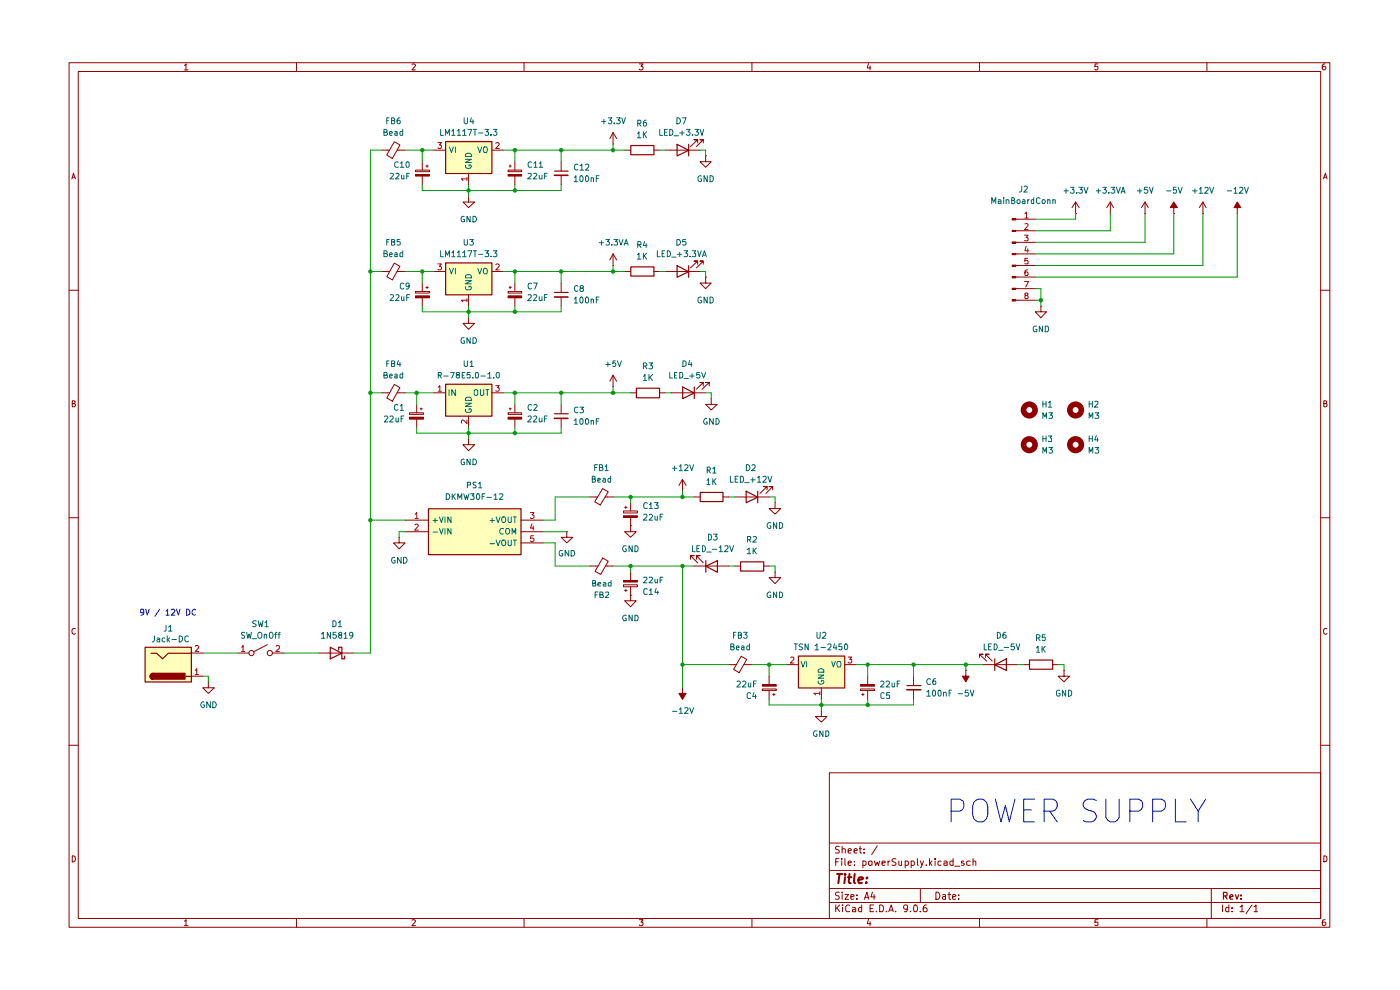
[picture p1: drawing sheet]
<svg xmlns="http://www.w3.org/2000/svg" width="297mm" height="210mm" viewBox="0 0 297 210" stroke-linecap="round" stroke-linejoin="round" font-family="sans-serif">
<g fill="none" stroke="#910000" stroke-width=".21">
<path d="M14.7 13.3h267.4v183.4h-267.4zM16.6 15.2h263.6v179.6h-263.6zM39.1 13.9l.4-.3v1.2M39.1 14.8h.8M62.9 13.3v1.9M87.4 13.6h.5l.2 .2-.7 1h.7M111.2 13.3v1.9M135.6 13.6h.8l-.4 .5h.3l.1 .1-.1 .5-.5 .1-.2-.1M159.5 13.3v1.9M184.2 13.5l-.2 .9h.7M184.6 14v.8M207.8 13.3v1.9"/>
<path d="M232.9 13.6h-.6l-.1 .6 .6-.1 .1 .6-.1 .1h-.4l-.2-.1M256 13.3v1.9M281.1 13.6h-.4l-.2 1 .3 .2h.2l.3-.2v-.4l-.2-.1h-.5l-.1 .1M15.2 37.9l.4-1.1 .4 1.1M15.3 37.6h.6M280.8 37.9l.4-1.1 .3 1.1M280.8 37.6h.6M14.7 61.6h1.9M280.2 61.6h1.9M15.3 85.6h.5l.1-.2v-.3l-.6-.1v1.3l.6-.1 .1-.3-.2-.3M280.8 85.6h.5l.1-.2v-.3l-.6-.1v1.3l.6-.1 .1-.3-.2-.3M14.7 109.8h1.9"/>
<path d="M280.2 109.8h1.9M16 133.4l-.2-.1a.65 .65 0 0 0-.6 .6 .65 .65 0 0 0 .6 .6l.2-.1M281.5 133.4l-.2-.1a.65 .65 0 0 0-.6 .6 .65 .65 0 0 0 .6 .6l.2-.1M14.7 158.1h1.9M280.2 158.1h1.9M175.9 163.9h104.3v30.9h-104.3zM175.9 178.8h104.3M178.1 179.6l-.5-.1-.3 .2v.4l.5 .2 .3 .4-.2 .2h-.7M178.7 179.5v1.4M182.5 179.5v1.3v.1h.3M186.1 179.4l-1.2 1.9M15.3 181.5a.64 .64 0 0 1 .7 .7 .64 .64 0 0 1-.7 .6z"/>
<path d="M39.1 195.4l.4-.3v1.3M39.1 196.4h.8M62.9 194.8v1.9M87.4 195.2l.5-.1 .2 .2-.7 1.1h.7M111.2 194.8v1.9M135.6 195.1h.8l-.4 .5h.3l.1 .2-.1 .5-.5 .1-.2-.2M159.5 194.8v1.9M175.9 191.4h104.3M175.9 188.5h104.3M175.9 184.7h104.3M177.3 192v1.4M177.3 182.8h.5"/>
<path d="M177.6 192.6l.5 .8M178 182.1h-.7v1.5M178.1 189.3l-.5-.1-.3 .2v.4l.5 .2 .3 .4-.3 .4-.6-.1M178.1 192l-.8 .8M178.6 182.1v.2M178.6 182.6v1M178.7 189.2v.2M178.7 180.2l.2-.2 .4 .2v.7M178.7 189.8v1M178.7 192v.1M178.7 192.5v.9M179.2 189.8h.8l-.8 1h.8"/>
<path d="M179.2 182.1v1.3l.2 .2M179.9 183.1l.7-.1-.2-.4-.5 .2v.6l.3 .2 .3-.1M179.9 180.5l.7-.1-.2-.4-.5 .2v.6l.1 .1h.5M180.3 192.1l-.5-.1-.4 .3 .1 .9 .2 .2 .6-.1M180.5 190.3l.7-.2-.1-.3h-.6v.9h.6M180.9 192.5h.4l.2 .2v.7h-.6v-.4l.6-.2M181.2 180.5l.7-.1-.1-.3-.4-.1-.2 .2 .1 .7h.5M181.3 183.5v.1M181.3 182.7v.1M181.8 190.6v.2M181.8 189.8v.2M182.3 180h.5"/>
<path d="M182.8 192v1.4h-.5l-.2-.7 .3-.2h.4M183.1 182.7l.4-.1 .2 .3-.1 .6h-.5M183.1 182.6v1.5M183.3 180.9h.1M183.3 180.1v.1M183.4 190.8l.5-1.6 .4 1.6M183.5 190.3h.7M184.2 195l-.2 .9h.7M184.3 182.7h.7v.8h-.7zM184.6 195.5v.9M184.6 192.7h.5M185.1 189.2l-.4 1.1h1"/>
<path d="M185.3 192h-.7v1.4h.7M185.4 189.8v1M185.5 182.6l.3 1 .3-.7 .3 .7 .2-1M185.9 193.3v.1M186.6 192a.81 .81 0 0 1 .9 .4 .81 .81 0 0 1-.3 1h-.6zM187.1 183.1l.7-.1-.1-.3-.4-.1-.2 .2v.6l.2 .2 .4-.1M188 193.3v.1M188.4 182.6v1M188.6 193.4l.5-1.4 .4 1.4M188.7 193.1h.7M188.8 182.6l-.4 .3M190 193.3v.1"/>
<path d="M190.1 182.2l-.6-.1-.3 .3 .1 .3 .8 .4-.1 .4h-.8M190.7 182.6v.8l.2 .2 .4-.1M191.3 182.6v1M192 182.7l.5-.1 .2 .3-.1 .6h-.6M192 182.6v1.5M192.5 192.6v.2a.52 .52 0 0 1-.8-.2l.2-.6h.4l.2 .1a1.27 1.27 0 0 1-.2 1.3h-.4M193.1 193.3v.1M193.3 182.7l.4-.1 .3 .3-.1 .6h-.6M193.3 182.6v1.5M194 192h.1a.87 .87 0 0 1 .3 1.4l-.5-.1-.1-.8zM194.7 182.1v1.4l.1 .1M195.2 193.3v.1"/>
<path d="M195.2 182.6l.4 1M195.2 188.5v2.9M195.9 182.6a2.02 2.02 0 0 1-.7 1.5M196.5 192h-.2a1.04 1.04 0 0 0-.3 1.4h.5l.2-.6-.3-.3-.6 .3M196.5 183.5v.1M197.2 182.1v1.5M197.3 183.1l.4 .5M197.7 182.6l-.5 .5M198.4 182.1v.2M198.4 182.6v1M198.5 189.2a.77 .77 0 0 1 .9 .8 .77 .77 0 0 1-.9 .8zM199.6 182.7l-.4-.1-.2 .3 .1 .6h.5"/>
<path d="M200 189.8h.6v1M200.2 182.7l.5-.1 .2 .2v.8M200.6 190.1l-.7 .2 .3 .5 .4-.1M200.9 183l-.7 .1v.4h.7M201.1 189.8h.6M201.3 189.2v1.5l.4 .1M202.1 190.3l.7-.2-.1-.3h-.6v.9h.6M202.2 182.7l-.4-.1-.3 .3 .1 .6h.6M202.2 182.1v1.5M202.5 183.7h1.1M203.4 190.6v.2M203.4 189.8v.2"/>
<path d="M204.5 182.7h-.5v.4h.5l.1 .3-.3 .2-.3-.1M205.8 182.7l-.4-.1-.3 .3 .1 .6h.6M206.4 182.7l.4-.1 .2 .2v.8M206.4 182.1v1.5M207.8 194.8v1.9M232.9 195.1h-.6l-.1 .6 .6-.1 .1 .6-.1 .2h-.4l-.2-.2M256 194.8v1.9M257 188.5v6.3M259.3 192v1.4M260.7 192v1.4h-.6v-.9h.6M261.4 193.3v.1M261.4 192.5v.2"/>
<path d="M263.1 192.4l.3-.2 .1-.2v1.4M263.1 193.4h.8M265.6 192l-1.3 1.8M266 192.4l.5-.4v1.4M266 193.4h.8M280.8 181.5a.64 .64 0 0 1 .7 .7 .64 .64 0 0 1-.7 .6zM281.1 195.1l-.4 .1-.2 .9 .3 .3h.2l.3-.3v-.3l-.2-.2h-.5l-.1 .2"/>
</g>
<path d="M259.6 190h.6l.1-.5-.2-.2h-.5v1.4M259.9 190l.4 .7M260.9 190.3l.7-.2-.2-.3-.4 .1-.1 .7 .1 .1h.5M262.1 189.8l.3 .9 .4-.9M263.3 190.6v.1M263.3 189.9v.1" fill="none" stroke="#910000" stroke-width=".25"/>
<path d="M177.6 185.4h1.1M178.1 185.4l-.3 1.9M179.3 185.4v.2M179.3 186.1l-.2 1.2M179.9 186.1h.7M180.2 185.4l-.2 1.6 .1 .3h.4M181.3 185.4l-.2 1.6 .3 .3M182.1 186.7l.9-.2v-.3a.6 .6 0 0 0-.8 .1v1h.6M183.8 187.2v.1M183.9 186.2h.1l-.1 .1v-.1v.1" fill="none" stroke="#910000" stroke-width=".42"/>
<g fill="#ffb">
<path d="M30.7 137.3h9.9v7.3h-9.9z"/>
<path d="M169.3 139.1h9.9v6.8h-9.9z"/>
<path d="M94.5 55.7h9.8v6.8h-9.8z"/>
<path d="M94.5 30h9.8v6.8h-9.8z"/>
<path d="M90.9 107.9h19.6v9.7h-19.6z"/>
<path d="M94.5 81.5h9.8v6.7h-9.8z"/>
</g>
<path d="M211 139.8v2.4M211 141l2.5-1.2v2.4zM218.4 140h4.9v2h-4.9z" fill="none" stroke="#910000" stroke-width=".25"/>
<path d="M207.8 139.5v-.7h.7h-.7l1.5 1.4M209 139.5v-.7h.8h-.8l1.5 1.4M208.5 141h7.4M217.2 141h1.2M223.3 141h1.2" fill="none" stroke="#910000" stroke-width=".21"/>
<path d="M214.7 46.4h.8v.3h-.8z" fill="#910000"/>
<path d="M214.7 46.4h.8v.3h-.8z" fill="none" stroke="#910000" stroke-width=".21"/>
<path d="M214.7 48.9h.8v.2h-.8z" fill="#910000"/>
<path d="M214.7 48.9h.8v.2h-.8z" fill="none" stroke="#910000" stroke-width=".21"/>
<path d="M214.7 51.3h.8v.3h-.8z" fill="#910000"/>
<path d="M214.7 51.3h.8v.3h-.8z" fill="none" stroke="#910000" stroke-width=".21"/>
<path d="M214.7 53.8h.8v.2h-.8z" fill="#910000"/>
<path d="M214.7 53.8h.8v.2h-.8z" fill="none" stroke="#910000" stroke-width=".21"/>
<path d="M214.7 56.2h.8v.3h-.8z" fill="#910000"/>
<path d="M214.7 56.2h.8v.3h-.8z" fill="none" stroke="#910000" stroke-width=".21"/>
<path d="M214.7 58.7h.8v.2h-.8z" fill="#910000"/>
<path d="M214.7 58.7h.8v.2h-.8z" fill="none" stroke="#910000" stroke-width=".21"/>
<path d="M214.7 61.1h.8v.3h-.8z" fill="#910000"/>
<path d="M214.7 61.1h.8v.3h-.8z" fill="none" stroke="#910000" stroke-width=".21"/>
<path d="M214.7 63.6h.8v.3h-.8z" fill="#910000"/>
<g fill="none" stroke="#910000" stroke-width=".21">
<path d="M215.5 46.5h4.1M215.5 49h4.1M215.5 51.4h4.1M215.5 53.9h4.1M215.5 56.3h4.1M215.5 58.8h4.1M228.2 45.3h.1M228.2 42.9l-.8 1.1M228.2 42.9l.7 1.1M228.2 42.9v2.4M235.5 45.3h.1M235.5 42.9l-.7 1.1"/>
<path d="M235.5 42.9l.7 1.1M235.5 42.9v2.4M242.9 45.3h.1M242.9 42.9l-.7 1.1M242.9 42.9l.7 1.1M242.9 42.9v2.4M255.2 45.3h.1M255.2 42.9l-.8 1.1M255.2 42.9l.7 1.1M255.2 42.9v2.4M214.7 63.6h.8v.3h-.8zM215.5 61.2h4.1"/>
<path d="M215.5 63.7h4.1M193.8 143.4v2M193.8 146.3v2"/>
</g>
<path d="M217.3 49.9h.8l-.4 .5h.3v.7l-.7-.1M217.3 59.7h.9l-.6 1.2M217.4 45.3l.4-.3v1.2M217.4 47.5l.5-.1 .2 .4-.8 .9h.8M217.4 46.2h.7M217.7 52.3l-.3 .9h.8M218 54.8h-.6v.6l.2-.2 .4 .1v.7l-.6-.1M218 57.2l-.6 .3v.8l.6 .1v-.6l-.4-.1-.2 .2M218 52.8v.7M217.6 62.7l-.2-.1v-.4h.6v.4l-.6 .2 .1 .5h.5l.1-.4-.2-.2" fill="none" stroke="#b90000" stroke-width=".21"/>
<path d="M192.4 145.4h3" fill="none" stroke="#910000" stroke-width=".25"/>
<path d="M192.4 146.3h2.9" fill="none" stroke="#910000" stroke-width=".34"/>
<path d="M262.5 42.9l.7 1.1h-.7v1.3v-1.3h-.7z" fill="#910000"/>
<path d="M262.5 44h-.7l.7-1.1 .7 1.1h-.7v1.3M262.5 45.3h.1" fill="none" stroke="#910000" stroke-width=".21"/>
<path d="M249 42.9l.8 1.1h-.8v1.3v-1.3h-.8z" fill="#910000"/>
<path d="M249 44h.8l-.8-1.1-.8 1.1h.8v1.3M249 45.3h.1M220.8 65v1.1h1.2l-1.2 1.3-1.2-1.3h1.2M220.8 65h.1M225.7 142.2v1.2h1.2l-1.2 1.2-1.2-1.2h1.2M225.7 142.2h.1" fill="none" stroke="#910000" stroke-width=".21"/>
<g fill="none" stroke="#910000" stroke-width="1.2">
<circle cx="218.4" cy="94.3" r="1.23"/>
<circle cx="218.4" cy="87" r="1.23"/>
<circle cx="228.2" cy="94.3" r="1.23"/>
<circle cx="228.2" cy="87" r="1.23"/>
</g>
<path d="M204.9 142.2v1.2h.7l-.7 1.2-.8-1.2h.8z" fill="#910000"/>
<g fill="none" stroke="#910000" stroke-width=".21">
<path d="M50.4 138.5h2.4M56.7 136.7l-2.9 1.6M57.7 138.5h2.5M44.2 144.6v1.3h1.3l-1.3 1.2-1.2-1.2h1.2M44.2 144.6h.1M204.9 142.2v1.2h.7l-.7 1.2-.8-1.2h.8M204.9 142.2h.1"/>
<circle cx="53.3" cy="138.5" r=".55"/>
<circle cx="57.2" cy="138.5" r=".55"/>
</g>
<path d="M51.2 137.3h.2l.2-.4v1.3M51.2 138.2h.7M58.6 137.1l.2-.2h.3l.2 .2v.4l-.8 .7h.8" fill="none" stroke="#b90000" stroke-width=".21"/>
<path d="M30.8 137.3h9.8v7.4h-9.8zM32.1 138.6h1.1l1.3 1.2 1.2-1.2h4.9M32.5 142.8a.64 .64 0 0 0-.7 .7 .64 .64 0 0 0 .7 .6" fill="none" stroke="#910000" stroke-width=".25"/>
<path d="M32 143l.5-.2v1.3a.63 .63 0 0 1-.6-.4 .63 .63 0 0 1 .1-.7z" fill="#910000"/>
<path d="M32.5 142.8a.64 .64 0 0 0-.7 .7 .64 .64 0 0 0 .7 .6" fill="none" stroke="#910000" stroke-width=".25"/>
<path d="M32.5 142.8h6.7v1.3h-6.7z" fill="#910000"/>
<g fill="none" stroke="#910000" stroke-width=".25">
<path d="M117.6 36.3h2.9M133.8 30.9h4.9v1.9h-4.9zM143.6 30.6l2.5 1.3-2.5 1.2zM146.1 30.6v2.5M133.8 56.6h4.9v2h-4.9zM143.6 56.4l2.5 1.2-2.5 1.2zM146.1 56.4v2.4M117.6 62h2.9M135 82.4h4.9v2h-4.9zM144.8 82.1l2.5 1.3-2.5 1.2zM147.3 82.1v2.5M148.6 104.4h4.8v2h-4.8z"/>
<path d="M149.7 118.9v2.5M157.1 119.2h4.9v1.9h-4.9zM158.3 104.2l2.4 1.3-2.4 1.2zM160.7 104.2v2.5M70.1 137.3l2.4 1.3-2.4 1.2zM71.8 137.9v-.6h.7v2.5h.6v-.6M149.7 120.1l2.5-1.2v2.5zM169.4 139.2h9.8v6.7h-9.8zM32.5 142.8h6.7v1.3h-6.7zM39.4 143.5h1.2"/>
</g>
<g fill="none" stroke="#910000" stroke-width=".21">
<path d="M119 34.3v2M119 37.2v2M130.1 30.6h.1M130.1 28.1v2.5M130.1 28.1l-.7 1.3M130.1 28.1l.7 1.3M132.5 31.8h1.3M138.7 31.8h1.2M141.1 31.8h7.4M148 30.3v-.7h-.8h.8l-1.5 1.5M149.2 30.3v-.7h-.7h.7l-1.5 1.5M149.7 33v1.3h1.2l-1.2 1.2-1.2-1.2h1.2"/>
<path d="M149.7 33h.1M130.1 56.3h.1M130.1 53.9v2.4M130.1 53.9l-.7 1.2M130.1 53.9l.7 1.2M132.5 57.6h1.3M138.7 57.6h1.2M141.1 57.6h7.4M148 56.1v-.7h-.8h.8l-1.5 1.4M149.2 56.1v-.7h-.7h.7l-1.5 1.4M149.7 58.8v1.2h1.2l-1.2 1.2-1.2-1.2h1.2M149.7 58.8h.1"/>
<path d="M119 60v2M119 63v2M130.1 79.6l-.7 1.3M130.1 79.6l.7 1.3M130.1 79.6v2.5M130.1 82.1h.1M133.8 83.3h1.2M139.9 83.3h1.2M142.3 83.3h7.4M149.2 81.9v-.8h-.7h.7l-1.5 1.5M150.5 81.9v-.8h-.8h.8l-1.6 1.5M150.9 84.5v1.3h1.3l-1.3 1.2-1.2-1.2h1.2"/>
<path d="M150.9 84.5h.1M132.3 108.4h2.9v.4h-2.9zM132.3 109.4h2.9v.3h-2.9zM132.5 107.6h.5M132.8 107.4v.5M133.8 111.5v1.3h1.2l-1.2 1.2-1.3-1.2h1.3M133.8 111.5h.1M133.8 106.6v1.8M133.8 109.7v1.8M144.8 104.2h.1M144.8 101.7l-.8 1.3M144.8 101.7l.7 1.3"/>
<path d="M144.8 101.7v2.5M146.5 118.6v-.7h.7h-.7l1.5 1.5M147.2 105.4h1.3M147.7 118.6v-.7h.8h-.8l1.5 1.5M153.3 105.4h1.3M155.8 105.4h7.4M162.7 103.9v-.7h-.7h.7l-1.5 1.5M163.9 103.9v-.7h-.7h.7l-1.4 1.5M164.4 106.6v1.3h1.2l-1.2 1.2-1.2-1.2h1.2M164.4 106.6h.1M40.6 138.5h2.4M67.6 138.5h7.3"/>
<path d="M132.3 124h2.9v.5h-2.9zM132.3 123.1h2.9v.4h-2.9zM132.5 125.2h.5M132.8 125v.5M133.8 126.3v1.1h1.2l-1.2 1.3-1.3-1.3h1.3M133.8 126.3h.1M133.8 121.3v1.8M133.8 124.5v1.8M147.2 120.1h7.4M155.8 120.1h1.3M157.2 139.2l1.2 .7-1.6 2.8-1.2-.7zM162 120.1h1.2"/>
<path d="M164.4 121.3v1.2h1.2l-1.2 1.3-1.2-1.3h1.2M164.4 121.3h.1M40.6 143.4h2.4M154.6 141h1.6M157.8 141h1.7M161.7 146.1h3v.4h-3zM161.7 145.2h3v.4h-3zM163.2 143.4v1.8M163.2 146.5v1.8M163.9 147.3h.5M164.2 147.1v.5M166.9 141h2.4"/>
<path d="M174.2 150.8v1.2h1.2l-1.2 1.2-1.2-1.2h1.2M174.2 150.8h.1M174.2 145.9v2.4M179.2 141h2.4M182.5 146.1h3v.4h-3zM182.5 145.2h3v.4h-3zM182.8 147.3h.5M183.1 147.1v.5M184.1 143.4v1.8M184.1 146.5v1.8"/>
</g>
<path d="M41.4 137.1l.2-.2h.3l.3 .3-.1 .3-.7 .7h.8M167.7 139.5l.2-.1h.3l.2 .1v.4l-.8 .7h.8M179.9 139.4h.8l-.4 .5 .4 .1v.5l-.3 .1h-.3l-.2-.1M41.4 142.2h.2l.1-.4v1.3M41.4 143.1h.8M173.9 147.1h-1.3l.4 .3M173.9 146.7v.7" fill="none" stroke="#b90000" stroke-width=".21"/>
<path d="M117.6 37.2h2.9M117.6 63h2.9M132.3 109.6h2.9M132.3 123.3h2.9M161.7 145.4h3M182.5 145.4h3" fill="none" stroke="#910000" stroke-width=".34"/>
<path d="M169.9 140.3l.5 1.2 .4-1.2M171.1 140.3v1.2M173.6 144.5a.66 .66 0 0 0 .4 .6 .66 .66 0 0 0 .8-.2l-.1-.5h-.5v.2M173.6 143.2h1.2l-1.2 .7h1.2M173.6 142.1l.5-.3 .4 .1 .3 .2v.5h-1.2zM176.5 140.3l.3 1.2 .4-1.2M177.7 140.3h.5l.1 .2 .1 .6-.2 .4h-.5l-.1-.2v-.6z" fill="none" stroke="#006665" stroke-width=".21"/>
<path d="M144.8 145.9v1.2h.7l-.7 1.2-.8-1.2h.8z" fill="#910000"/>
<g fill="none" stroke="#910000" stroke-width=".21">
<path d="M81 31.8h1.6M83.7 30.1l1.1 .6-1.6 2.9-1.2-.7zM84.2 31.8h1.7M88.1 36.1h3v.3h-3zM88.1 37h3v.4h-3zM89.6 34.3v1.8M89.6 37.4v1.8M90.3 35.2h.6M90.6 35v.5M92 31.8h2.5M99.4 36.8v2.4M104.3 31.8h2.5"/>
<path d="M107.8 36.1h2.9v.3h-2.9zM107.8 37h2.9v.4h-2.9zM108 35.2h.5M108.2 35v.5M109.2 34.3v1.8M109.2 37.4v1.8M81 57.6h1.6M83.7 55.8l1.1 .7-1.6 2.9-1.2-.7zM84.2 57.6h1.7M92 57.6h2.5M99.4 41.7v1.2h1.3l-1.3 1.1-1.2-1.1h1.2M99.4 41.7h.1"/>
<path d="M104.3 57.6h2.5M88.1 61.8h3v.4h-3zM88.1 62.8h3v.4h-3zM89.6 60v1.8M89.6 63.2v1.8M90.3 61h.6M90.6 60.7v.5M99.4 67.4v1.2h1.3l-1.3 1.3-1.2-1.3h1.2M99.4 67.4h.1M99.4 62.5v2.5M107.8 61.8h2.9v.4h-2.9zM107.8 62.8h2.9v.4h-2.9z"/>
<path d="M108 61h.5M108.2 60.7v.5M109.2 60v1.8M109.2 63.2v1.8M81 83.3h1.6M83.7 81.5l1.1 .7-1.6 2.9-1.2-.7zM84.2 83.3h1.7M86.9 87.6h2.9v.3h-2.9zM86.9 88.5h2.9v.4h-2.9zM88.4 85.8v1.8M88.4 88.9v1.8M89.2 86.7h.4"/>
<path d="M89.3 86.5v.5M92 83.3h2.5M99.4 93.1v1.2h1.3l-1.3 1.3-1.2-1.3h1.2M99.4 93.1h.1M99.4 88.2v2.5M104.3 83.3h2.5M107.8 87.6h2.9v.3h-2.9zM107.8 88.5h2.9v.4h-2.9zM108 86.7h.5M108.2 86.5v.5M109.2 85.8v1.8M109.2 88.9v1.8"/>
<path d="M119 85.8v1.9M119 88.7v2M84.7 114v1.2h1.2l-1.2 1.2-1.2-1.2h1.2M84.7 114h.1M85.9 110.3h5M85.9 112.8h5M110.5 110.3h4.8M110.5 112.8h4.8M110.5 115.2h4.8M120.2 112.8v1.2h1.3l-1.3 1.2-1.2-1.2h1.2M120.2 112.8h.1M125.1 105.4h1.7"/>
<path d="M127.9 103.6l1.1 .7-1.7 2.8-1.1-.7zM127.9 118.4l1.1 .7-1.6 2.7-1.2-.6zM128.4 105.4h1.7M125.1 120.1h1.7M128.4 120.1h1.7M144.8 145.9v1.2h-.8l.8 1.2 .7-1.2h-.7M144.8 145.9h.1"/>
</g>
<path d="M88.1 63h3M107.8 63h2.9M86.9 88.7h2.9M107.8 88.7h2.9" fill="none" stroke="#910000" stroke-width=".42"/>
<path d="M94.5 30h9.9v6.8h-9.9zM94.5 55.8h9.9v6.7h-9.9zM94.5 81.5h9.9v6.8h-9.9zM117.6 87.8h2.9M90.9 107.9h19.6v9.8h-19.6z" fill="none" stroke="#910000" stroke-width=".25"/>
<g fill="none" stroke="#b90000" stroke-width=".21">
<path d="M92.9 30.2h.7l-.4 .5h.4v.7l-.5 .1-.2-.2M99.1 37.9h-1.2l.3 .4M99.1 37.6v.7M105.2 30.4l.5-.2 .2 .3-.7 1h.7M92.9 56h.7l-.4 .5 .4 .2v.5h-.7M105.2 56.1l.5-.1 .2 .2-.1 .4-.6 .6h.7M99.1 63.7h-1.2l.3 .3M99.1 63.3v.7M93 82.1l.3-.3v1.2M93 83h.6M99.1 89.1v.7l-.9-.7-.3 .2 .1 .5M105.2 81.8h.7l-.4 .4 .3 .1v.6h-.6"/>
<path d="M88.1 109.1l.3-.4v1.3M88.1 111.3l.4-.1 .2 .3-.7 1h.7M88.1 110h.6M112.5 108.7h.8l-.4 .5 .4 .2v.3l-.3 .3h-.3l-.2-.2M112.9 111.1l-.4 .9h.8M113.1 111.6v.9M113.2 113.6h-.6l-.1 .6 .6-.1 .2 .2v.4l-.3 .2h-.3l-.2-.2"/>
</g>
<g fill="none" stroke="#006665" stroke-width=".21">
<path d="M95.3 31.2l.5 1.2 .4-1.2M96.6 31.2v1.2M98.7 33.8h1.3l-1.3 .7h1.3M98.8 35.1h-.1a.64 .64 0 0 0 .6 .6 .64 .64 0 0 0 .7-.5l-.2-.2h-.3v.2M98.8 32.7l.3-.2h.6l.3 .4v.3h-1.3zM101.4 31.2l.4 1.2 .4-1.2M102.7 31.2h.5l.1 .1 .1 .6-.2 .5h-.5l-.1-.2-.1-.6zM95.3 56.9l.5 1.2 .4-1.2M96.6 56.9v1.2M98.7 59.5h1.3l-1.3 .7h1.3M98.8 58.4l.3-.1h.6a.52 .52 0 0 1 .3 .6h-1.3zM101.4 56.9l.4 1.2 .4-1.2"/>
<path d="M102.8 56.9a.46 .46 0 0 1 .6 .4l-.2 .8h-.5a.86 .86 0 0 1 .1-1.2zM98.8 60.8v.5l.3 .2h.6l.2-.2 .1-.3-.2-.3h-.3v.3M95.3 82.6v1.3M96.6 82.6v1.3l-.8-1.3v1.3M98.7 85.5h1.3l-1.3 .7h1.3M98.8 86.8l-.1 .3 .4 .4h.6l.2-.2 .1-.3-.2-.3h-.3v.3M98.9 84.3h.8a.52 .52 0 0 1 .3 .6h-1.3zM100.6 82.8l.2-.2 .6 .2v.9l-.3 .2h-.3l-.2-.2zM101.9 82.6v1.1l.2 .2h.3l.2-.2v-1.1M103 82.6h.7M103.4 82.6v1.3M91.9 110.4h.9"/>
<path d="M91.9 112.9h.9M92.3 109.9v.9M93.2 109.7l.4 1.1 .4-1.1M93.2 112.1l.4 1.2 .4-1.2M94.4 109.7v1.1M94.4 112.1v1.2M95.7 109.7v1.1l-.7-1.1v1.1M95.7 112.1v1.2l-.7-1.2v1.2M104 110.4h.9M104 115.3h.9M104.4 109.9v.9M105.2 109.7l.5 1.1 .4-1.1"/>
<path d="M105.2 114.6l.5 1.2 .4-1.2M106.6 109.7h.5l.2 .4-.1 .6-.3 .1h-.3l-.2-.4zM106.6 114.6h.5a.77 .77 0 0 1-.2 1.2l-.3-.1a.87 .87 0 0 1 0-1.1zM106.8 112.2l-.5-.1a.61 .61 0 0 0-.3 .8 .61 .61 0 0 0 .8 .3M107.4 112.1h.5a.74 .74 0 0 1 .1 1l-.5 .2a.86 .86 0 0 1-.1-1.2zM107.8 109.7v.9l.2 .2h.5v-1.1M107.8 114.6v.9l.2 .3 .5-.1v-1.1M108.6 113.3v-1.2l.5 .9 .3-.9v1.2M108.9 109.7h.7M108.9 114.6h.7M109.2 109.7v1.1M109.2 114.6v1.2"/>
</g>
<path d="M88.1 37.2h3M107.8 37.2h2.9M117.6 88.7h2.9" fill="none" stroke="#910000" stroke-width=".34"/>
<g fill="none" stroke="#090" stroke-width=".21">
<path d="M81 31.8h-2.4v106.7h-3.7M85.9 31.8h6.1M89.6 39.2v1.2h29.4v-1.2M89.6 31.8v2.5M99.4 39.2v2.5M106.8 31.8h25.7M109.2 31.8v2.5M109.2 39.2v1.2M119 31.8v2.5M130.1 30.6v1.2M139.9 31.8h1.2M148.5 31.8h1.2v1.2"/>
<path d="M78.6 57.6h2.4M85.9 57.6h6.1M89.6 57.6v2.4M106.8 57.6h25.7M109.2 57.6v2.4M119 57.6v2.4M130.1 56.3v1.3M139.9 57.6h1.2M148.5 57.6h1.2v1.2M228.2 45.3v1.2h-8.6M235.5 45.3v3.7h-15.9M242.9 45.3v6.1h-23.3"/>
<path d="M249 45.3v8.6h-29.4M255.2 45.3v11h-35.6M262.5 45.3v13.5h-42.9M89.6 65v1.1h29.4v-1.1M99.4 65v2.4M109.2 65v1.1M219.6 61.2h1.2v3.8M219.6 63.7h1.2M78.6 83.3h2.4M85.9 83.3h6.1M88.4 90.7v1.2h30.6v-1.2M88.4 83.3v2.5"/>
<path d="M99.4 90.7v2.4M106.8 83.3h27M109.2 83.3v2.5M109.2 90.7v1.2M119 83.3v2.5M130.1 82.1v1.2M141.1 83.3h1.2M149.7 83.3h1.2v1.2M78.6 110.3h7.3M85.9 112.8h-1.2v1.2M115.3 112.8h4.9M115.3 115.2h2.5v4.9h7.3"/>
<path d="M125.1 105.4h-7.3v4.9h-2.5M130.1 105.4h17.1M133.8 105.4v1.2M144.8 104.2v1.2M154.6 105.4h1.2M163.2 105.4h1.2v1.2M43 138.5h7.4M60.2 138.5h7.4M130.1 120.1h17.1M133.8 120.1v1.2M144.8 120.1v25.8M154.6 120.1h1.2"/>
<path d="M163.2 120.1h1.2v1.2M43 143.4h1.2v1.2M144.8 141h9.8M159.5 141h7.4M163.2 148.3v1.2h30.6v-1.2M163.2 141v2.4M174.2 148.3v2.5M181.6 141h26.9M184.1 141v2.4M184.1 148.3v1.2M193.8 141v2.4M204.9 141v1.2"/>
<path d="M215.9 141h1.3M224.5 141h1.2v1.2"/>
</g>
<g fill="none" stroke="#0000ca" stroke-width=".21">
<path d="M30.5 129.8l-.1 .2h-.5v-.7l.4-.1 .2 .2v.8l-.6 .3M30.9 129.2l.3 1.3 .5-1.3M33.9 129.2l-1 1.5M35.2 129.6l.4-.4v1.3M35.2 130.5h.7M36.3 129.4l.2-.2h.3l.3 .3-.1 .3-.7 .7h.8M37.4 129.2l.5 1.3 .3-1.3M39.5 129.2a.65 .65 0 0 1 .8 .6 .65 .65 0 0 1-.8 .7zM41.5 129.4l-.1-.1a.61 .61 0 0 0-.7 .3 .61 .61 0 0 0 .1 .7l.4 .2 .3-.1M201.8 172.1h1.8a1.35 1.35 0 0 0 .9-1.3 1.35 1.35 0 0 0-.9-1.3h-1.8v4.8M206.6 170.2a1.62 1.62 0 0 1 2.7 0l.3 .9v1.6l-.3 1-.4 .4a1.6 1.6 0 0 1-2.3-.4l-.3-1v-1.6zM211.2 169.5l1.1 4.8 1-3.4 .8 3.4 1.2-4.8"/>
<path d="M217.2 171.8h1.6M219.5 169.5h-2.3v4.8h2.3M221.5 172.1h1.9a1.31 1.31 0 0 0 .9-1.3 1.31 1.31 0 0 0-.9-1.3h-1.9v4.8M222.7 172.1l1.6 2.2M232.6 169.8l-.7-.3h-1.2a1.16 1.16 0 0 0-.9 1.2 1.16 1.16 0 0 0 .9 1.1 1.76 1.76 0 0 1 1.9 1.2 1.38 1.38 0 0 1-.9 1.3h-1.2l-.7-.2M234.6 169.5v3.9l.5 .7 .4 .2h1l.4-.2 .5-.7v-3.9M239.7 172.1h1.9a1.35 1.35 0 0 0 .8-1.3 1.35 1.35 0 0 0-.8-1.3h-1.9v4.8M244.5 172.1h1.9a1.35 1.35 0 0 0 .9-1.3 1.35 1.35 0 0 0-.9-1.3h-1.9v4.8M249.3 169.5v4.8h2.3M252.6 169.5l1.6 2.6 1.6-2.6M254.2 172.1v2.2"/>
</g>
<g fill="#090">
<circle cx="220.8" cy="63.7" r=".47"/>
<circle cx="204.9" cy="141" r=".47"/>
<circle cx="193.8" cy="141" r=".47"/>
<circle cx="99.4" cy="91.9" r=".47"/>
<circle cx="78.6" cy="83.3" r=".47"/>
<circle cx="88.4" cy="83.3" r=".47"/>
<circle cx="78.6" cy="110.3" r=".47"/>
<circle cx="130.1" cy="31.8" r=".47"/>
<circle cx="119" cy="31.8" r=".47"/>
<circle cx="130.1" cy="57.6" r=".47"/>
<circle cx="144.8" cy="120.1" r=".47"/>
<circle cx="174.2" cy="149.5" r=".47"/>
<circle cx="163.2" cy="141" r=".47"/>
<circle cx="184.1" cy="141" r=".47"/>
<circle cx="184.1" cy="149.5" r=".47"/>
<circle cx="144.8" cy="141" r=".47"/>
<circle cx="109.2" cy="66.1" r=".47"/>
<circle cx="119" cy="83.3" r=".47"/>
<circle cx="99.4" cy="40.4" r=".47"/>
<circle cx="109.2" cy="40.4" r=".47"/>
<circle cx="89.6" cy="57.6" r=".47"/>
<circle cx="78.6" cy="57.6" r=".47"/>
<circle cx="109.2" cy="83.3" r=".47"/>
<circle cx="89.6" cy="31.8" r=".47"/>
<circle cx="109.2" cy="31.8" r=".47"/>
<circle cx="99.4" cy="66.1" r=".47"/>
<circle cx="109.2" cy="57.6" r=".47"/>
<circle cx="133.8" cy="105.4" r=".47"/>
<circle cx="133.8" cy="120.1" r=".47"/>
<circle cx="130.1" cy="83.3" r=".47"/>
<circle cx="119" cy="57.6" r=".47"/>
<circle cx="109.2" cy="91.9" r=".47"/>
<circle cx="144.8" cy="105.4" r=".47"/>
</g>
<g fill="none" stroke="#006665" stroke-width=".21">
<path d="M81.5 28h.5v-.5l-.5-.1v1.3h.5l.2-.4-.3-.3M82 25.6h.4M82.6 25h-.6v1.3M82.6 28.3l.6-.1-.1-.3-.5 .1v.5l.2 .2 .3-.1M82.8 36.8h.4l.3 .3-.8 .8h.8M83.1 25.6h.5l.1-.4-.2-.2h-.4v1.3h.5l.1-.2v-.3l-.2-.2M83.7 28h.5v.7M84 36.8h.4l.3 .3-.8 .8h.8M84.2 28.2l-.5 .1v.3h.5M84.5 34.4l-.3-.1-.5 .3v.6l.3 .3 .5-.1M84.8 25h-.2l-.4 .3v.8l.3 .2 .3-.1 .1-.4a.35 .35 0 0 0-.3-.3 .35 .35 0 0 0-.4 .3M84.9 34.6l.4-.3v1.2"/>
<path d="M84.9 35.5h.8M85.2 37.2l.1 .7h.4M85.4 28l-.4-.1-.2 .1v.5l.2 .2 .4-.1M85.4 27.4v1.3M85.7 37.2v.7M86.2 34.4l.3-.1 .3 .3v.7l-.2 .2-.4-.1zM86.3 37.4h.4M86.9 36.8h-.6v1.1M93.5 27.4v1.3h.6M94.5 28.7v-1.3l.4 1 .4-1v1.3M95.8 27.8l.4-.4v1.3M95.8 28.7h.7"/>
<path d="M97 27.8l.4-.4v1.3M97 28.7h.7M98.1 27.8l.5-.4v1.3M98.1 28.7h.8M98.5 25v1l.2 .3 .4-.2v-1.1M99.2 27.4h.9l-.5 1.3M100 25l-.3 .8h.8M100.3 25.4v.9M100.4 27.4h.7M100.8 27.4v1.3M101.5 28.2h1M102.9 27.4h.7l-.4 .6h.4v.5l-.2 .2h-.4l-.1-.2"/>
<path d="M104.1 28.5v.2M104.7 27.4h.7l-.4 .6h.3v.6l-.5 .1-.1-.2M112 36.8h.7v.5l-.8 .6h.8M112.8 34.4l-.3-.1a.67 .67 0 0 0-.5 .5 .67 .67 0 0 0 .3 .7l.5-.1M113.2 36.8h.4l.3 .3-.8 .8h.8M113.3 34.6l.3-.3v1.2M113.3 35.5h.7M114.4 37.2l.1 .7h.5M114.4 34.6l.3-.3v1.2M114.4 35.5h.8M115 37.2v.7M115.5 37.4h.4"/>
<path d="M116.1 36.8h-.6v1.1M121.8 37.6l.4-.3v1.2M121.8 38.5h.7M122.6 35l-.3-.2a.65 .65 0 0 0-.5 .6 .65 .65 0 0 0 .5 .7l.3-.2M123 35.1l.4-.3v1.3M123 36.1h.8M123.3 37.3a.68 .68 0 0 1 .4 .6 .68 .68 0 0 1-.4 .6l-.3-.2v-.8zM124.2 35l.2-.2h.3l.2 .2v.4l-.7 .7h.7M124.5 37.3a.68 .68 0 0 1 .4 .6 .68 .68 0 0 1-.4 .6l-.3-.2v-.8zM125.4 37.8h.5v.7M125.4 37.7v.8M126.5 37.9h.4"/>
<path d="M127.1 37.3h-.6v1.2M127.6 25.8h.9M128.1 25.3v1M129 25h.8l-.4 .5 .3 .1 .1 .4-.3 .3h-.3l-.2-.2M130.3 26.1v.2M130.8 25h.8l-.4 .5 .3 .1 .1 .4-.3 .3h-.3l-.2-.2M131.9 25l.4 1.3 .4-1.3M135.2 28.3h.2l.2-.3v1.2M135.2 29.2h.8M135.3 26.2h.5l.2-.2v-.3l-.2-.2h-.5v1.3M135.6 26.2l.4 .6M136.5 28v1.2"/>
<path d="M136.7 28.5l.5 .7M137.1 25.5h-.3l-.3 .3v.8l.2 .2 .4-.1v-.7h-.5l-.1 .2M137.2 28l-.7 .6M140 27.4v1.3h.6M141 28h.4M141.6 27.4h-.6v1.3h.6M142.1 27.4a.64 .64 0 0 1 .7 .7 .64 .64 0 0 1-.7 .6zM143 28.8h.9M143.6 25a.65 .65 0 0 1 .8 .6 .65 .65 0 0 1-.8 .7zM144.2 28.2h.9M144.7 27.8v.9M144.8 25h.7l-.5 1.3"/>
<path d="M145.6 27.4h.8l-.4 .6h.3v.6l-.5 .1-.2-.2M146.9 28.5v.2M147.4 27.4h.8l-.5 .6h.4l.1 .5-.3 .2h-.3l-.2-.2M148.5 27.4l.4 1.3 .4-1.3M148.8 37.4h-.5l-.2 .2v.6l.2 .3h.3l.2-.1v-.5h-.2M150 37.3v1.2l-.6-1.2v1.2M150.6 37.3a.52 .52 0 0 1 .7 .3v.6a.52 .52 0 0 1-.7 .3zM216.8 39.5v.9l-.2 .3h-.4M217.3 39.6l.4-.1 .2 .1v.4l-.7 .7h.7M227.1 39.7h.7l-.3 .5 .3 .1v.5l-.1 .2-.6-.2M228.9 39.7h.7l-.4 .5h.3l.1 .2-.1 .5-.5 .1-.1-.2M230 39.7l.4 1.3 .4-1.3"/>
<path d="M233.9 39.7h.8l-.4 .5h.3l.1 .2-.1 .5-.5 .1-.2-.2M235.7 39.7h.8l-.4 .5 .4 .2v.3l-.3 .3h-.3l-.2-.2M236.8 39.7l.4 1.3 .5-1.3M243.4 39.7h-.6l-.1 .6 .6-.1 .2 .2v.3l-.2 .3h-.4l-.2-.2M243.8 39.7l.5 1.3 .3-1.3M249.5 39.7h-.6v.6l.6-.1v.7l-.4 .1-.2-.2M249.9 39.7l.5 1.3 .4-1.3M255.6 39.9l.2-.2h.3l.2 .2v.3l-.8 .8h.8M256.6 39.7l.5 1.3 .4-1.3M263 39.9l.4-.2 .3 .2v.3l-.8 .8h.8M264 39.7l.4 1.3 .4-1.3M81.5 53.8h.5v-.5l-.5-.1v1.3h.5l.2-.5-.3-.2"/>
<path d="M82 51.3h.4M82.6 50.8h-.6v1.2M82.6 54l.6-.1-.1-.3-.5 .2v.5l.2 .2 .3-.1M83.1 51.3h.5l.1-.3-.1-.2h-.5v1.2h.5l.1-.1v-.4l-.2-.2M83.7 53.7h.5v.8M84.2 53.9l-.5 .1v.4h.5M84.8 50.8h-.6v.5l.5-.1 .2 .3-.1 .4h-.6M85.4 53.7l-.4-.1-.2 .2v.6h.6M85.4 53.2v1.3M93.5 53.2v1.3h.6M94.5 54.5v-1.3l.4 .9 .4-.9v1.3M95.8 53.6l.4-.4v1.3"/>
<path d="M95.8 54.5h.7M97 53.6l.4-.4v1.3M97 54.5h.7M98.1 53.6l.5-.4v1.3M98.1 54.5h.8M98.5 45.9h-.5a.61 .61 0 0 0-.2 .8 .61 .61 0 0 0 .8 .3v-.4h-.3M98.5 50.8v.9l.2 .3 .4-.1v-1.1M99.2 53.2h.9l-.5 1.3M99.7 50.8h.7l-.4 .4 .4 .3-.1 .4h-.6M99.7 45.9v1.2l-.6-1.2v1.2M100.3 45.9h.5a.66 .66 0 0 1 .3 .8 .66 .66 0 0 1-.8 .4zM100.4 53.2h.7"/>
<path d="M100.8 53.2v1.3M101.5 53.9h1M102.9 53.2h.7l-.4 .5 .4 .1v.6h-.7M104.1 54.4v.1M104.7 53.2h.7l-.4 .5 .3 .1v.6h-.6M127.1 51.5h.9M127.6 51.1v.9M128.5 50.8h.8l-.4 .4 .4 .3-.1 .4h-.7M129.8 51.9v.1M130.2 50.8h.8l-.4 .4 .4 .1v.6h-.8M131.3 50.8l.4 1.2 .5-1.2M132.4 52l.4-1.2 .5 1.2"/>
<path d="M132.5 51.7h.6M135.2 54h.2l.2-.3v1.3M135.2 55h.8M135.3 51.9l.7-.1v-.4l-.2-.2h-.5v1.3M135.6 51.9l.4 .6M136.5 53.7v1.3M136.7 54.2l.5 .8M136.7 51.2l-.2 .9h.7M137.1 51.7v.8M137.2 53.7l-.7 .8M139.5 53.2v1.3h.5M140.5 53.8h.3"/>
<path d="M141 53.2h-.5v1.3h.5M141.6 53.2a.64 .64 0 0 1 .6 .6 .64 .64 0 0 1-.6 .7zM142.5 54.5h.9M143.6 50.8h.5a.66 .66 0 0 1 .2 .8 .66 .66 0 0 1-.7 .4zM143.7 53.9h.9M144.2 53.5v1M145.1 53.2h.8l-.4 .5 .3 .1v.6h-.7M145.5 50.8h-.6l-.1 .5h.7v.6h-.7M146.4 54.4v.1M146.8 53.2h.8l-.4 .5 .4 .1v.6h-.8M148 53.2l.3 1.3 .5-1.3M149 54.5l.4-1.3 .5 1.3"/>
<path d="M149.1 54.1h.6M210.4 43.2v-1.3l.4 1 .4-1v1.3M211.8 42.4l.4-.1 .1 .2v.7M212.3 42.7l-.5 .1v.3h.5M212.9 41.9v.2M212.9 42.3v.9M213.4 42.4l.5-.1 .1 .2v.7M213.4 42.3v.9M214.6 42.5l.5-.1v-.4l-.5-.1v1.3h.5l.2-.4-.3-.3M215.8 42.4h.5v.7l-.3 .1-.3-.3zM216.9 42.4h.5v.8M217.4 42.7l-.6 .2 .3 .3 .3-.1"/>
<path d="M218 42.3v.9M218.4 42.3l-.4 .3M219.3 42.4h-.5v.6l.2 .2 .3-.1M219.3 41.9v1.3M220.6 42.1l-.4-.2-.3 .4v.6l.2 .2 .3 .1 .2-.2M221.2 42.4l.3-.1 .2 .3v.3l-.2 .3-.4-.3zM222.3 42.4l.3-.1 .2 .2v.7M222.3 42.3v.9M223.4 42.4h.5v.8M223.4 42.3v.9M225.7 40.5h1M226.1 40.1v.9"/>
<path d="M228.4 40.8v.2M232.6 40.5h.9M233 40.1v.9M235.2 40.8v.2M237.8 41l.5-1.3 .4 1.3M238 40.7h.6M241.3 40.5h.9M241.8 40.1v.9M247.5 40.5h.9M253 40.5h.9M253.5 40.1v.9M254.4 40.1h.2l.2-.4v1.3"/>
<path d="M254.4 41h.8M260.4 40.5h.9M261.8 40.1h.2l.1-.4v1.3M261.8 41h.7M81.5 79.6l.5-.1v-.5h-.5v1.2l.6-.1 .1-.3-.3-.2M82 77.1h.4M82.6 76.6h-.6v1.1M82.6 79.8l.6-.1-.1-.4-.4 .1-.1 .6 .2 .2 .3-.1M82.8 62.6l.4-.1 .3 .3-.8 1h.8M83.1 77.1h.4l.2-.2-.1-.3h-.5v1.1h.6v-.5l-.2-.1M83.7 79.4h.5v.8M84 62.6l.4-.1 .3 .3-.8 1h.8"/>
<path d="M84.2 79.7l-.5 .1v.3h.5M84.5 76.5l-.3 .8h.8M84.8 76.9v.8M85.2 62.9v.7l.1 .2 .4-.2M85.4 79.4l-.4-.1-.2 .2v.6h.6M85.4 79v1.2M85.7 60.2l-.4-.2-.4 .4 .1 .7 .3 .2 .4-.2M85.7 62.9v.9M86.3 63.1h.4M86.8 60.5l-.2 .3-.4-.1v-.6l.4-.1 .2 .2v.8l-.2 .2-.4 .1M86.9 62.5h-.6v1.3M93 79.6h.6v-.6h-.6v1.2"/>
<path d="M93.2 79.6l.4 .6M94.2 79.8h.9M95.6 79h.8l-.6 1.2M97 79.5l-.2-.3 .1-.2h.5l.1 .3-.7 .5 .2 .4 .5-.1v-.5l-.2-.1M98 79.6h.4M98.5 71.6a.66 .66 0 0 0-.7 .5 .66 .66 0 0 0 .2 .7l.6-.1v-.4h-.3M98.5 76.6v.9l.2 .2h.4v-1.1M98.6 79h-.6v1.2h.6M99.7 71.6v1.2l-.6-1.2v1.2M99.7 79h-.6v.6l.1-.2h.4l.1 .2v.5h-.6M99.7 76.9l.4-.3v1.1M99.7 77.7h.7"/>
<path d="M100.3 71.6h.5l.2 .3 .1 .4-.3 .5h-.5zM100.8 79.2l.2-.2h.4a.86 .86 0 0 1-.1 1.2l-.5-.3zM102 79.8h1M103.5 79.3l.4-.3v1.2M105.4 79h.4l.1 .2v.7l-.3 .3a.84 .84 0 0 1-.2-1.2zM112 62.6h.7v.4l-.8 .8h.8M112.8 60.2l-.3-.2a.65 .65 0 0 0-.5 .7 .65 .65 0 0 0 .5 .6l.3-.2M113.2 62.6l.4-.1 .3 .3-.8 1h.8M113.2 60h.8l-.5 1.3M114.4 62.9v.7l.2 .2 .4-.2M115 62.9v.9M115.5 63.1h.4"/>
<path d="M116.1 62.5h-.6v1.3M121.8 63.4l.4-.4v1.3M121.8 64.3h.7M122.6 60.7l-.1-.1a.61 .61 0 0 0-.7 .3 .61 .61 0 0 0 .1 .8l.4 .1 .3-.1M123.3 63a.75 .75 0 0 1 .1 1.3l-.4-.3v-.7zM123.3 61.1l-.3-.3 .3-.3h.2l.3 .4-.8 .4 .1 .4 .2 .1 .4-.1 .1-.1v-.3l-.3-.2M124.5 63a.68 .68 0 0 1 .4 .6 .68 .68 0 0 1-.4 .7l-.3-.3v-.7zM125.4 63.6l.2-.2 .3 .1v.8M125.4 63.4v.9M126.5 63.6h.4M127.1 63h-.6v1.3M128.5 77.3h1"/>
<path d="M129 76.8v.9M130.6 76.6h-.5l-.1 .5 .1-.1 .5 .1v.6h-.6M131 76.6l.4 1.1 .4-1.1M136.5 79.9l.3-.5v1.3M136.5 77.7l.7-.1v-.4l-.2-.2h-.5v1.2M136.8 77.7l.4 .5M137.7 77h.7l-.4 .5 .4 .1v.6h-.7M137.7 79.4v1.3M138.4 79.4l-.7 .8M142.1 79v1.2h.6M143.1 79.6h.3M143.6 79h-.5v1.2h.5"/>
<path d="M144.2 79h.4a.66 .66 0 0 1 .2 .8 .66 .66 0 0 1-.6 .4zM144.9 76.6h.4l.2 .2v.7l-.4 .2h-.2zM146.3 76.5l-.2 .8h.7M146.3 79.8h.9M146.6 76.9v.8M146.8 79.3v.9M148.4 79h-.6l-.1 .6 .6-.2 .2 .3-.1 .4h-.7M148.8 63.1h-.5l-.2 .2v.6l.2 .3 .3 .1 .2-.2v-.3h-.2M148.8 79l.5 1.2 .4-1.2M150 63v1.3l-.6-1.3v1.3M150.6 63a.52 .52 0 0 1 .7 .3v.6a.52 .52 0 0 1-.7 .4zM219.9 69.2h-.5l-.2 .2v.7l.2 .3 .6-.1v-.4h-.3"/>
<path d="M221.2 69.2v1.2l-.7-1.2v1.2M221.7 69.2h.6l.1 .2v.7l-.1 .3h-.6zM81.5 88.4l.2-.2h.3l.3 .3-.8 1h.8M82.7 88.4l.2-.2h.3l.2 .2v.3l-.8 .8h.8M84 88.7v.7l.3 .1 .2-.2M84.4 85.9l-.2-.1a.65 .65 0 0 0-.6 .6 .65 .65 0 0 0 .6 .7l.2-.2M84.5 88.7v.8M84.9 86.1l.4-.3v1.3M84.9 87.1h.7M85.1 88.8h.3M85.7 88.2h-.6v1.3M98.5 97.5l-.1-.1a.66 .66 0 0 0-.6 .5 .66 .66 0 0 0 .2 .7l.6-.1v-.4h-.3"/>
<path d="M99.7 97.4v1.2l-.6-1.2v1.2M100.3 80.1v.1M100.3 97.4a.66 .66 0 0 1 .8 .4 .66 .66 0 0 1-.3 .8h-.5zM103.5 80.2h.7M104.7 80.1v.1M112 88.4l.2-.2h.3l.2 .2v.3l-.8 .8h.8M112.8 85.9l-.3-.1a.65 .65 0 0 0-.5 .6 .65 .65 0 0 0 .5 .7l.3-.2M113.2 88.4l.4-.2 .3 .4-.8 .9h.8M113.3 85.9l.4-.1 .3 .3-.8 1h.8M114.4 88.7v.6l.2 .2 .4-.2M115 88.7v.8M115.5 88.8h.4"/>
<path d="M116.1 88.2h-.6v1.3M121.8 89.2l.4-.4v1.2M121.8 90h.7M122.6 86.5l-.5-.1a.61 .61 0 0 0-.3 .8 .61 .61 0 0 0 .8 .3M123 89l.2-.2h.3a.86 .86 0 0 1-.1 1.2l-.4-.2zM123 86.4h.8l-.4 .4 .3 .1v.6h-.7M124.2 89l.2-.2 .3 .1a.66 .66 0 0 1-.2 1.1l-.3-.2zM125.4 89.3l.2-.1 .3 .1v.7M125.4 89.2v.8M126.2 99.2h.4M126.5 89.3h.4M126.8 98.6h-.6v1.2"/>
<path d="M127.1 88.8h-.6v1.2M127.2 99.2h.6v-.6h-.6v1.2h.5l.2-.4-.3-.2M128.4 98.9h.1l.2-.3v1.2M128.4 99.8h.6M136.5 80.7h.7M137.8 80l.6 .7M142.7 99.3h.9M143.1 98.9v.9M144.1 98.9l.3-.3v1.2M144.1 99.8h.7M145.1 80.3h1M145.3 98.7l.4-.1 .3 .3-.8 .9h.8"/>
<path d="M146.3 98.6l.4 1.2 .5-1.2M149.9 88.8a.57 .57 0 0 0-.6 .6 .57 .57 0 0 0 .7 .5v-.4h-.2M150 99.8l.6-.1v-.5l-.6-.1v1.2M150.3 99.8l.4 .5M151.2 99.4l.4-.3v1.2M151.3 88.7v1.3l-.8-1.3v1.3M151.9 88.7a.64 .64 0 0 1 .7 .7 .64 .64 0 0 1-.7 .6zM158.3 98.6a.65 .65 0 0 1 .8 .6 .65 .65 0 0 1-.8 .6zM159.5 98.7l.2-.1h.3l.2 .1v.5l-.8 .6h.8M221.2 96.1v-1.2l.5 .9 .3-.9v1.2M221.2 88.7v-1.1l.5 .8 .3-.8v1.1M221.2 85.1v1.3"/>
<path d="M221.2 92.5v1.2M221.2 93.1h.7M221.2 85.7h.7M221.9 85.1v1.3M221.9 92.5v1.2M222.4 92.5h.7l-.3 .4 .3 .2v.5h-.7M222.4 85.4l.4-.3v1.3M222.4 86.4h.7M222.5 94.9h.8l-.5 .4 .5 .3v.3l-.2 .2-.6-.1M222.5 87.6h.8l-.5 .5 .5 .1v.4l-.2 .1h-.6M231.1 96.1v-1.2l.3 .9 .4-.9v1.2M231.1 88.7v-1.1l.3 .8 .4-.8v1.1"/>
<path d="M231.1 93.1h.6M231.1 85.7h.6M231.1 85.1v1.3M231.1 92.5v1.2M231.7 85.1v1.3M231.7 92.5v1.2M232.2 85.2h.7v.4l-.7 .8h.7M232.3 94.9h.8l-.4 .4 .4 .3v.3l-.2 .2-.6-.1M232.3 87.6h.8l-.4 .5 .4 .1v.4l-.2 .1h-.6M232.6 92.4l-.4 .9h.8M232.8 92.9v.8M83.7 118.3v-.1a.6 .6 0 0 0-.6 .6 .6 .6 0 0 0 .6 .6l.1-.5h-.2"/>
<path d="M85.1 118.2v1.3l-.8-1.3v1.3M85.6 118.2a.65 .65 0 0 1 .8 .6 .65 .65 0 0 1-.8 .7zM94.7 104.7h.5l.1 .3 .1 .4-.2 .5h-.5zM95.9 104.7v1.2M96.1 105.3l.5 .6M96.6 104.7l-.7 .7M97.1 105.9v-1.2l.4 .9 .5-.9v1.2M98.4 104.7l.3 1.2 .3-.8 .1 .8 .4-1.2M99.1 102.9h.6l.1-.5-.7-.1v1.2M99.8 104.7h.8l-.4 .5 .4 .2-.1 .5-.7-.1M101 102.3h-.6a.47 .47 0 0 0 .1 .5 .47 .47 0 0 0 .4 .2v.5h-.6M101.2 104.8l.4-.1a1.05 1.05 0 0 1 0 1.2h-.3l-.2-.2z"/>
<path d="M101.5 102.6l.4-.3v1.2M101.5 103.5h.7M102.3 105.3h.4M102.9 104.7h-.6v1.2M103.3 105.5h.9M104.8 105.1l.4-.4v1.2M104.8 105.9h.7M105.9 104.8l.6-.1 .2 .3-.8 .9h.8M119.3 116.8h-.4a.61 .61 0 0 0-.3 .8 .61 .61 0 0 0 .8 .3v-.5h-.3M120.7 116.8v1.2l-.8-1.2v1.2M121.2 116.8h.5a.66 .66 0 0 1 .2 .8 .66 .66 0 0 1-.7 .4zM125.7 101.6h.5v-.4l-.1-.2h-.4v1.3l.5-.1 .1-.3-.2-.3"/>
<path d="M126.8 101.9l.5-.1v-.3h-.5v.7h.5M127.9 101.5l.4-.1 .1 .2v.7M128.4 101.8h-.4l-.1 .2 .1 .3 .4-.1M129.5 101.5l-.3-.1-.2 .3v.5h.5M129.5 101v1.3M132.8 115.8h-.1a.64 .64 0 0 0-.6 .6 .64 .64 0 0 0 .6 .6l.1-.1v-.5h-.1M134.1 115.8v1.2l-.7-1.2v1.2M134.7 115.8a.64 .64 0 0 1 .7 .6 .64 .64 0 0 1-.7 .6zM136.6 109.2l.4-.1 .2 .4-.7 .8h.7M137.3 106.8l-.2-.2-.4 .1-.1 .2v.7a.55 .55 0 0 0 .7 .2M137.8 109.2l.4-.1 .2 .4-.7 .8h.7M137.8 107l.3-.4v1.3"/>
<path d="M137.8 107.9h.6M138.9 106.6h.7l-.4 .5 .4 .1v.6h-.7M138.9 109.5v.7l.2 .1 .4-.1M139.5 109.5v.8M140 109.7h.5M140.6 109.1h-.6v1.2M146.9 115.8v1.2h.6M147.8 116.3h.5M148.4 115.8h-.6v1.2h.6M149 115.8a.64 .64 0 0 1 .7 .6 .64 .64 0 0 1-.7 .6zM149.9 101.9l.4-.4v1.3M149.9 102.8h.7"/>
<path d="M149.9 117.1h1M150.3 113.3a.64 .64 0 0 1 .7 .6 .64 .64 0 0 1-.7 .7zM151.1 116.5h1M151.2 101.5v1.3M151.2 100.3h.7M151.4 113.3h.8l-.5 .5 .5 .2v.3l-.3 .3h-.3l-.2-.2M151.4 102l.5 .8M151.9 101.5l-.7 .7M152.6 116.1h.1l.2-.3v1.2M152.6 117h.7M153.8 115.8h.6v.5l-.7 .7h.7M154.8 115.8l.4 1.2 .4-1.2"/>
<path d="M154.9 101v1.3h.6M156 101.6h.4M156.6 101h-.6v1.3h.6M157.1 101h.3l.3 .4v.6l-.3 .3h-.3zM158 102.4h.9M158.5 116.6l.4-.3v1.1M158.5 117.4h.8M158.6 114.5h.5l.2-.2v-.4l-.7-.1v1.2M158.9 114.5l.4 .5M159.3 101.8h.9M159.7 101.4v.9M159.8 113.9h.6v.4l-.7 .7h.7"/>
<path d="M159.8 116.3v1.1M159.9 116.8l.5 .6M160.4 116.3l-.6 .6M160.7 101.4l.3-.4v1.3M160.7 102.3h.7M161.9 101.2l.4-.2 .3 .4-.8 .9h.8M162.9 101l.4 1.3 .5-1.3M163.5 110.9l-.2-.1a.64 .64 0 0 0-.6 .7 .64 .64 0 0 0 .6 .6l.2-.1v-.5h-.2M164.8 110.8v1.3l-.7-1.3v1.3M165.4 110.8a.64 .64 0 0 1 .6 .7 .64 .64 0 0 1-.6 .6zM32.8 134.9v.8l-.2 .4-.3 .1M33.4 135.4l.3-.1 .2 .2v.7"/>
<path d="M33.9 135.6l-.6 .2 .1 .4 .5-.1M35 135.4l-.4-.1-.2 .3v.3l.2 .3 .4-.1M35.2 132.7v1l-.4 .2M35.5 134.9v1.3M35.6 135.6l.4 .6M35.7 133l.5-.3v1.2M35.7 133.9h.8M36 135.3l-.5 .4M36.5 135.6h.9M38 134.9l.7 .2v.7l-.4 .4h-.3zM40 135h-.1a.46 .46 0 0 0-.7 .1v.7l.2 .3 .3 .1 .3-.2M51.9 134.2h-.6v.5l.5 .2 .1 .2-.2 .3-.5-.1"/>
<path d="M52.3 134.1l.3 1.3 .2-.9 .3 .9 .2-1.3M53.5 135.5h.9M54.4 131.8l-.5-.1-.3 .2 .2 .4 .6 .3-.3 .3h-.5M54.8 134.3l.2-.2 .5 .2v.7l-.3 .4-.4-.2zM54.8 131.7l.2 1.2 .3-.8 .2 .8 .3-1.2M56.1 134.7l.1-.2 .4 .1v.8M56.1 134.5v.9M56.2 132.1l.4-.4v1.2M56.2 132.9h.7M57.2 134.3l.5-.2a.86 .86 0 0 1 0 1.3l-.5-.2zM58.3 134.5h.5M58.8 134.1l-.4 .2v1.1"/>
<path d="M59 134.5h.4M59.4 134.1l-.2 .1v1.2M68.2 134.5l.4-.4v1.3M68.2 135.4h.7M70.1 134.1v1.3l-.7-1.3v1.3M70.6 131.7a.52 .52 0 0 1 .7 .3v.6a.52 .52 0 0 1-.7 .3zM71.3 134.1h-.6l-.1 .6h.7l.1 .4-.3 .3h-.3l-.2-.2M71.8 132.1l.3-.4v1.2M71.8 132.9h.7M72.1 134.7l-.3-.3 .3-.3h.2l.2 .4-.7 .4v.2l.3 .3 .4-.2v-.4l-.2-.1M73 134.5l.3-.4v1.3M73 135.4h.7"/>
<path d="M74.9 134.7l-.1 .2-.6-.1v-.5l.1-.2 .5 .2a.85 .85 0 0 1-.3 1.1h-.2M125.7 123.7l.6-.1v-.4l-.6-.1v1.2h.6l.1-.3-.3-.3M126.2 126.2h.5M126.8 124l.6-.2v-.2l-.4-.1-.2 .2 .1 .6h.5M126.8 125.6h-.6v1.2M127.3 126.2h.4l.2-.3v-.2l-.6-.1v1.2h.6l.1-.4-.3-.2M128 123.6l.4-.1 .1 .2v.6h-.5l-.1-.3 .6-.2M128.4 125.7h.7v.4l-.7 .7h.7M129.6 123.1v1.2h-.5l-.1-.5a.36 .36 0 0 1 .6-.2M132.8 130.6a.61 .61 0 0 0-.7 .3 .61 .61 0 0 0 .2 .8h.5v-.5h-.1M134.1 130.5v1.2l-.7-1.2v1.2M134.7 130.5a.66 .66 0 0 1 .7 .4 .66 .66 0 0 1-.3 .8h-.4z"/>
<path d="M136.6 122.5l.6-.1v.4l-.7 .8h.7M137.3 125l-.6-.1-.1 .3v.6l.1 .3 .6-.1M137.8 122.5l.5-.1 .1 .4-.7 .8h.7M137.8 125.2l.3-.3v1.2M137.8 126.1h.6M138.9 122.9l.1 .7 .5-.1M139.2 124.8l-.3 .9h.8M139.5 122.9v.7M139.5 125.3v.8M140 123h.5M140.6 122.4h-.6v1.2M155 137.2h.6v-.5l-.6-.1v1.3h.5l.3-.5-.3-.2"/>
<path d="M155.6 134.7h.4M156.1 134.1h-.5v1.3M156.2 137.4l.6-.1-.2-.3-.4 .2v.5l.2 .2 .3-.1M156.6 134.7h.5l.2-.3-.2-.3h-.5v1.3l.7-.2v-.3l-.2-.2M157.3 137.1h.5v.8M157.7 134.1h.8l-.4 .5 .4 .3-.1 .4-.5 .1-.2-.2M157.8 137.3l-.5 .1v.4h.5M159 137.1l-.4-.1-.2 .2v.5l.2 .2 .4-.1M159 136.6v1.3M163.5 125.7a.61 .61 0 0 0-.8 .3 .61 .61 0 0 0 .3 .8h.5v-.5h-.2M164.8 125.6v1.2l-.7-1.2v1.2M165.4 125.6a.66 .66 0 0 1 .6 .4 .66 .66 0 0 1-.2 .8h-.4z"/>
<path d="M168.5 136.6h.7M168.8 136.6v1.3M170.3 136.7l-.5-.1-.3 .2 .2 .4 .6 .3-.3 .4-.5-.1M171.5 136.6v1.3l-.7-1.3v1.3M172.9 136.9l.4-.3v1.3M172.9 137.9h.8M173.3 134.1v1.1l.2 .2 .4-.1 .1-.2v-1M174.2 137.3h.9M174.5 134.3l.2-.2h.3l.2 .2v.4l-.8 .7h.8M175.6 136.7l.2-.1h.3l.2 .1v.5l-.7 .7h.7M177 136.6l-.2 .8h.8M177.4 137v.9"/>
<path d="M178.6 136.6h-.6v.6h.6v.6l-.5 .1-.1-.2M179.4 136.6a.68 .68 0 0 1 .4 .6 .68 .68 0 0 1-.4 .7l-.2-.3v-.8zM208.8 136.6v1.3h.6M209.7 137.2h.4M210.3 136.6h-.6v1.3h.6M210.9 136.6a.64 .64 0 0 1 .7 .6 .64 .64 0 0 1-.7 .7zM211.6 134.1a.64 .64 0 0 1 .7 .7 .64 .64 0 0 1-.7 .6zM211.8 137.9h1M213 137.3h1M213.4 134.1l-.5 .1-.1 .3v.7l.1 .2 .5-.1v-.6l-.5-.1-.1 .3M215.1 136.6h-.5l-.1 .6h.6l.1 .4-.2 .3h-.4l-.1-.2M215.6 136.6l.4 1.3 .3-1.3"/>
<path d="M219.9 137.4l.3-.3v1.3M219.9 135.3h.5l.2-.4-.2-.3h-.5v1.3M219.9 138.4h.7M220.2 135.3l.4 .6M221.1 137.1v1.3M221.2 137.6l.5 .8M221.7 134.6h-.5l-.1 .6 .6-.1v.6l-.1 .2h-.4l-.1-.2M221.7 137.1l-.6 .7M43.3 148.9h-.1a.64 .64 0 0 0-.6 .6 .64 .64 0 0 0 .5 .6l.3-.1v-.5h-.3M44.6 148.9v1.2l-.7-1.2v1.2M45.1 148.9a.65 .65 0 0 1 .8 .6 .65 .65 0 0 1-.8 .6zM142.7 150.9h.9"/>
<path d="M144.1 150.5l.3-.4v1.2M144.1 151.3h.7M145.3 150.2l.5-.1 .2 .4-.8 .8h.8M146.3 150.1l.4 1.2 .5-1.2M156.4 144.6l.4-.1 .3 .4-.8 .8h.8M157.6 144.6l.4-.1 .2 .4-.7 .8h.7M158.8 144.9v.7l.1 .1 .4-.1M159.3 147.1l-.5-.2-.3 .3 .1 .8 .2 .2 .5-.1M159.3 144.9v.8M159.9 145h.4M159.9 146.9l-.2 .9h.7M160.3 147.3v.9"/>
<path d="M160.4 144.5h-.5v1.2M173.3 155h-.5a.61 .61 0 0 0-.2 .8 .61 .61 0 0 0 .7 .3v-.4h-.2M174.6 155v1.2l-.7-1.2v1.2M175.2 155h.4a.66 .66 0 0 1 .2 .8 .66 .66 0 0 1-.6 .4zM186.9 144.6l.4-.1 .2 .4-.7 .8h.7M187.5 147.1l-.3-.2-.3 .3v.8l.3 .2 .3-.1M188 144.6l.1-.1h.4l.2 .2-.1 .3-.6 .7h.7M188.7 146.9h-.6l-.1 .6h.7v.6h-.7M189.2 144.9v.7h.5M189.7 144.9v.8M190.3 145h.5M190.9 144.5h-.6v1.2"/>
<path d="M196.6 146.7l.4-.3v1.3M196.6 147.7h.8M197.4 144.1l-.2-.2a.64 .64 0 0 0-.6 .7 .64 .64 0 0 0 .6 .6l.2-.2M198 146.5l.2-.1 .3 .3v.7l-.3 .3a.71 .71 0 0 1-.2-1.2zM198.5 143.9h-.3a.93 .93 0 0 0-.2 1.2 .43 .43 0 0 0 .5-.1 .43 .43 0 0 0 0-.5h-.5l-.1 .2M199.2 146.4l.4 .3v.7l-.2 .3a.75 .75 0 0 1-.2-1.3zM200.2 146.9l.4-.1 .1 .2v.7M200.2 146.8v.9M201.3 147h.4M201.9 146.4h-.6v1.3M203.3 147.2h.9M205.4 146.4h-.6l-.1 .6 .6-.1 .2 .2v.3l-.3 .3h-.3l-.2-.2"/>
<path d="M205.8 146.4l.5 1.3 .3-1.3M224.8 146.5l-.3-.1-.4 .3v.6l.4 .4 .4-.2v-.4h-.3M226.1 146.4v1.3l-.7-1.3v1.3M226.7 146.4h.2l.4 .3v.6l-.4 .4h-.2z"/>
</g>
</svg>
